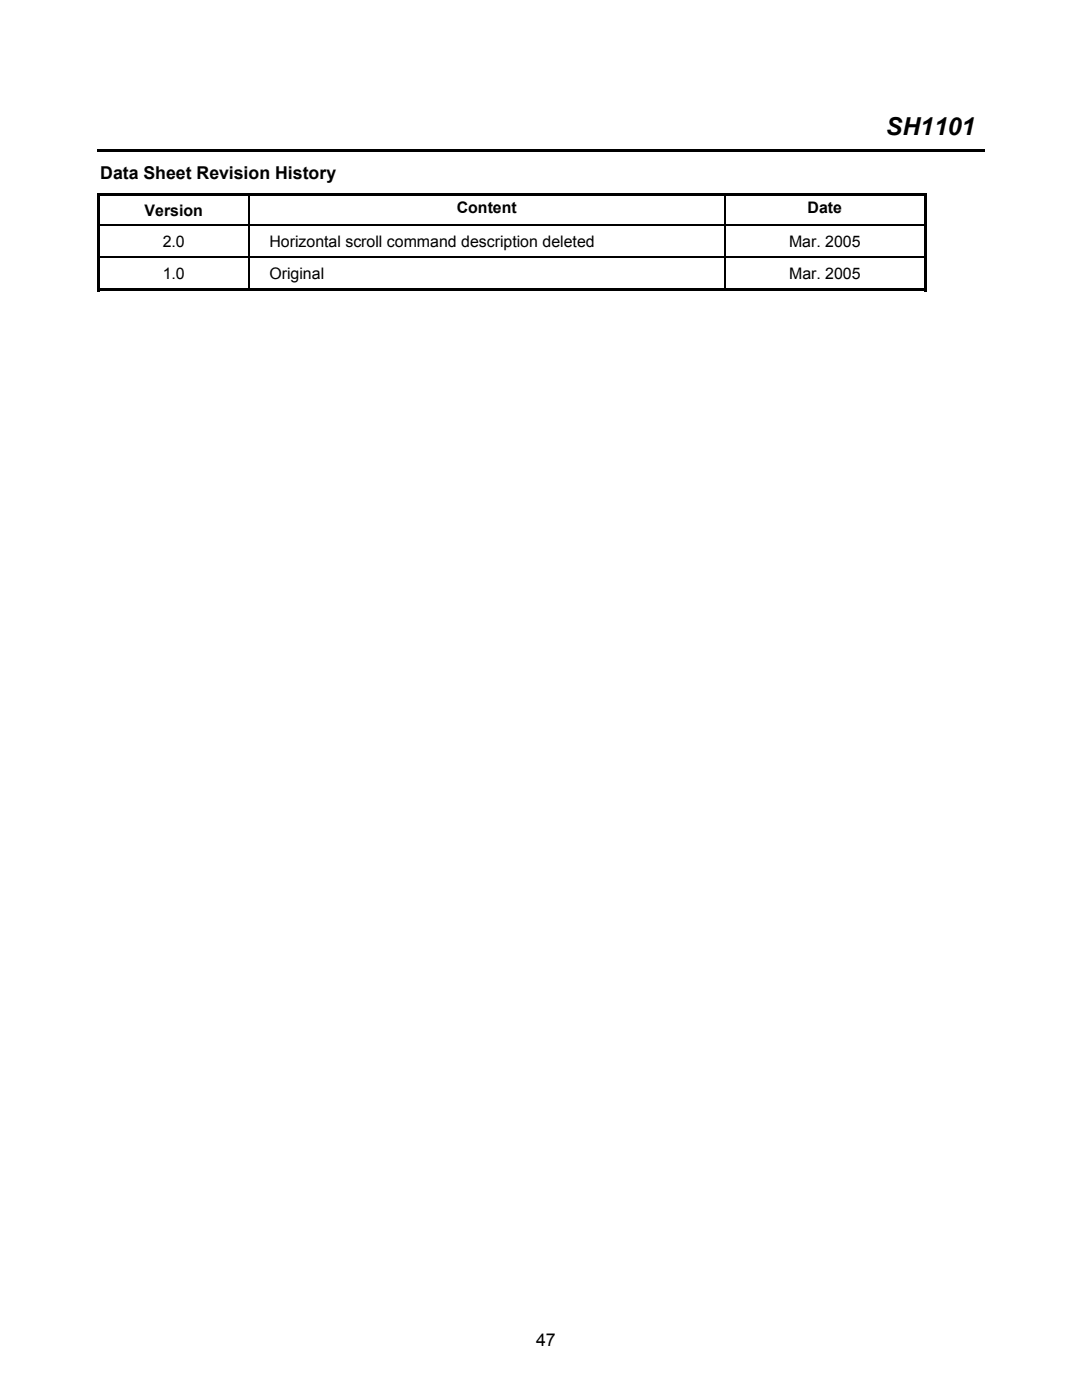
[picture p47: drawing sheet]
<svg xmlns="http://www.w3.org/2000/svg" width="216mm" height="279mm" viewBox="0 0 216 279" stroke-linecap="round" stroke-linejoin="round" font-family="sans-serif">
<defs><g id="words">
<text font-size="4.9" x="176.8" y="26.9">SH1101</text>
<g font-size="3.5">
<text x="20" y="35.6">Data Sheet Revision History</text>
<text x="107" y="268.6">47</text>
</g>
<g font-size="3.2">
<text x="28.9" y="43.1">Version</text>
<text x="91.1" y="42.5">Content</text>
<text x="161.1" y="42.5">Date</text>
<text x="32.5" y="49.3">2.0</text>
<text x="53.8" y="49.3">Horizontal scroll command description deleted</text>
<text x="157.5" y="49.3">Mar. 2005</text>
<text x="32.5" y="55.6">1.0</text>
<text x="53.8" y="55.6">Original</text>
<text x="157.5" y="55.6">Mar. 2005</text>
</g>
</g></defs>
<g fill="#000">
<path d="M19.3 38.5h165.6v.6h-165.6zM19.5 29.7h177v.5h-177zM19.3 39.1h.6v5.8h-.6zM19.3 44.9h.6v.2h-.6zM19.3 45.1h.6v6.1h-.6zM19.3 51.2h.6v.3h-.6zM19.3 51.5h.6v6.6h-.6zM19.9 57.6h29.6v.5h-29.6zM49.5 44.9h.3v.2h-.3zM49.5 51.2h.3v.3h-.3zM49.5 57.6h95v.5h-95zM144.5 44.9h.3v.2h-.3z"/>
<path d="M144.5 51.2h.3v.3h-.3zM144.5 57.6h39.9v.5h-39.9zM184.4 39.1h.5v5.8h-.5zM184.4 44.9h.5v.2h-.5zM184.4 45.1h.5v6.1h-.5zM184.4 51.2h.5v.3h-.5zM184.4 51.5h.5v6.6h-.5z"/>
</g>
<path d="M49.6 39.1v5.8M144.7 39.1v5.8M19.9 45h29.6M19.9 51.4h29.6M49.6 45.1v6.1M49.6 51.5v6.1M49.8 45h94.7M49.8 51.4h94.7M144.7 45.1v6.1M144.7 51.5v6.1M144.8 45h39.6M144.8 51.4h39.6" fill="none" stroke="#000" stroke-width=".25"/>
<use href="#words"/>
</svg>
